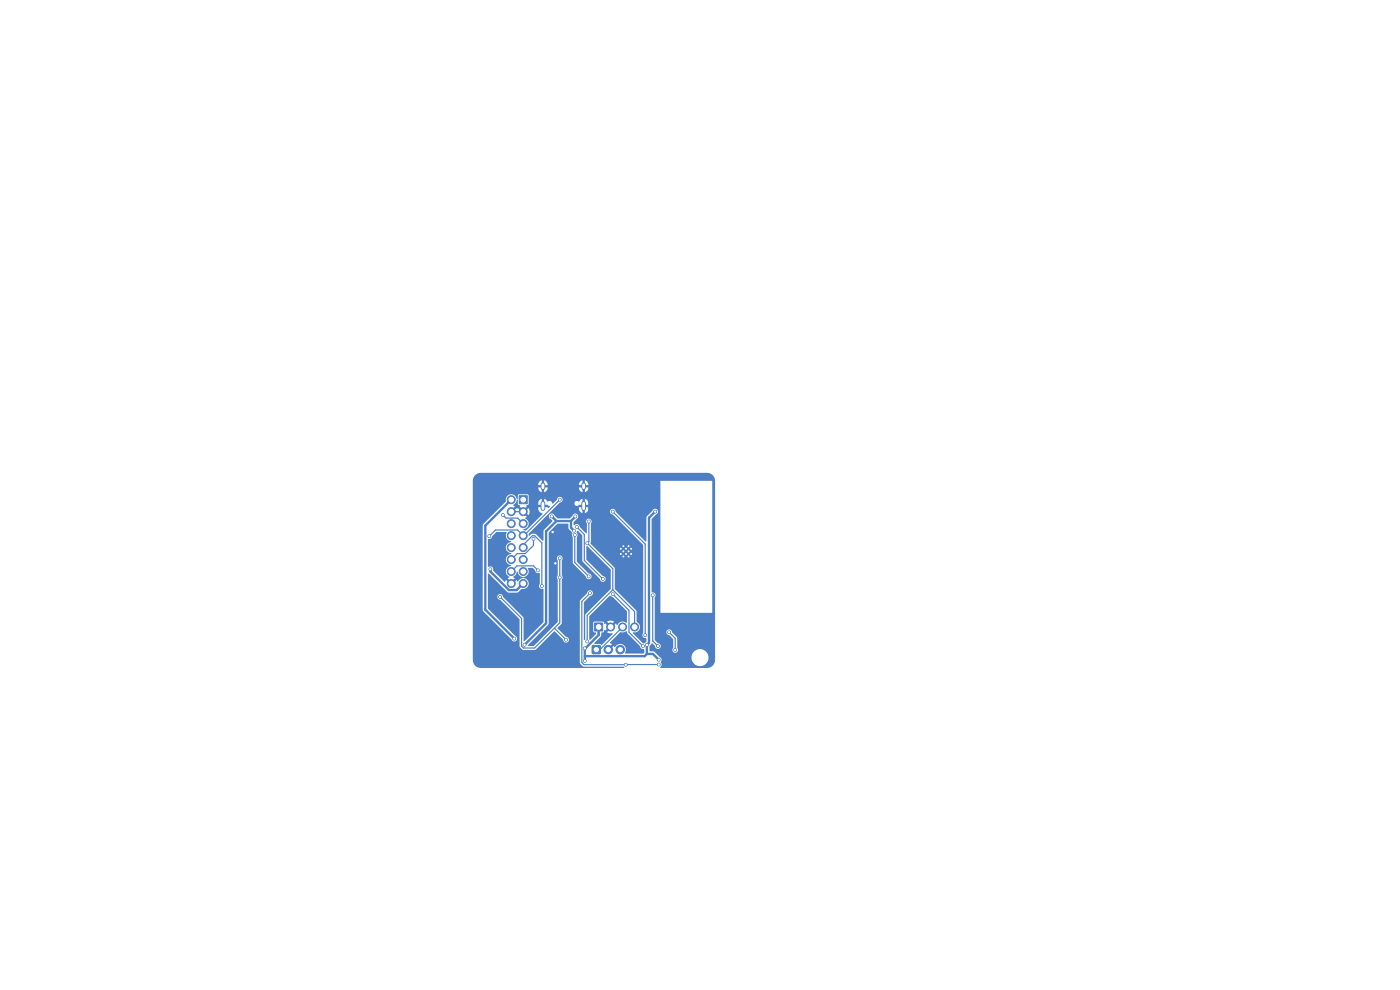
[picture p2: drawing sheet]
<svg xmlns="http://www.w3.org/2000/svg" width="297mm" height="210mm" viewBox="0 0 297 210" stroke-linecap="round" stroke-linejoin="round" font-family="sans-serif">
<g fill="#4d7fc4" stroke="#4d7fc4" stroke-width=".21">
<path d="M125.7 137h1.6v1.6h-1.6z"/>
<path d="M126.2 132.2h1.6v1.7h-1.6z"/>
<path d="M110.1 105.2h1.7v1.7h-1.7z"/>
<circle cx="129" cy="137.8" r=".9"/>
<circle cx="131.6" cy="137.8" r=".9"/>
<circle cx="133.3" cy="115.9" r=".3"/>
<circle cx="132.2" cy="115.9" r=".3"/>
<circle cx="133.9" cy="116.4" r=".3"/>
<circle cx="132.8" cy="116.4" r=".3"/>
<circle cx="131.7" cy="116.4" r=".3"/>
<circle cx="133.4" cy="117" r=".3"/>
<circle cx="132.2" cy="117" r=".3"/>
<circle cx="133.9" cy="117.5" r=".3"/>
<circle cx="132.8" cy="117.5" r=".3"/>
<circle cx="131.7" cy="117.5" r=".3"/>
<circle cx="133.4" cy="118.1" r=".3"/>
<circle cx="132.2" cy="118.1" r=".3"/>
<circle cx="129.5" cy="133" r=".85"/>
<circle cx="132.1" cy="133" r=".85"/>
<circle cx="134.6" cy="133" r=".85"/>
<circle cx="108.5" cy="106" r=".85"/>
<circle cx="111" cy="108.5" r=".85"/>
<circle cx="108.5" cy="108.5" r=".85"/>
<circle cx="111" cy="111.1" r=".85"/>
<circle cx="108.5" cy="111.1" r=".85"/>
<circle cx="111" cy="113.6" r=".85"/>
<circle cx="108.5" cy="113.6" r=".85"/>
<circle cx="111" cy="116.2" r=".85"/>
<circle cx="108.5" cy="116.2" r=".85"/>
<circle cx="111" cy="118.7" r=".85"/>
<circle cx="108.5" cy="118.7" r=".85"/>
<circle cx="111" cy="121.2" r=".85"/>
<circle cx="108.5" cy="121.2" r=".85"/>
<circle cx="111" cy="123.8" r=".85"/>
<circle cx="108.5" cy="123.8" r=".85"/>
<circle cx="137.2" cy="136.8" r=".3"/>
<circle cx="124.1" cy="137.5" r=".3"/>
<circle cx="139" cy="108.5" r=".3"/>
<circle cx="139.8" cy="139.9" r=".3"/>
<circle cx="124.1" cy="140.2" r=".3"/>
<circle cx="104" cy="120.8" r=".3"/>
<circle cx="118.8" cy="122.5" r=".3"/>
<circle cx="118.8" cy="118.4" r=".3"/>
<circle cx="120.1" cy="135.7" r=".3"/>
<circle cx="106.1" cy="126.6" r=".3"/>
<circle cx="106.7" cy="109.2" r=".3"/>
<circle cx="118.8" cy="106" r=".3"/>
<circle cx="103.8" cy="113.7" r=".3"/>
<circle cx="113.2" cy="114.3" r=".3"/>
<circle cx="143.2" cy="137.9" r=".3"/>
<circle cx="136.9" cy="134.7" r=".3"/>
<circle cx="142" cy="134.1" r=".3"/>
<circle cx="130" cy="108.5" r=".3"/>
<circle cx="124.6" cy="115.2" r=".3"/>
<circle cx="124.9" cy="110.6" r=".3"/>
<circle cx="124.6" cy="136.1" r=".3"/>
<circle cx="117.8" cy="119.5" r=".3"/>
<circle cx="117.2" cy="112.9" r=".3"/>
<circle cx="115" cy="124.3" r=".3"/>
<circle cx="132.8" cy="141" r=".3"/>
<circle cx="125.2" cy="125.8" r=".3"/>
<circle cx="139.8" cy="141" r=".3"/>
<circle cx="130" cy="126" r=".3"/>
<circle cx="136.4" cy="137.1" r=".3"/>
<circle cx="127.9" cy="122.8" r=".3"/>
<circle cx="122.4" cy="111.8" r=".3"/>
<circle cx="121.9" cy="113.5" r=".3"/>
<circle cx="124.9" cy="122.3" r=".3"/>
<circle cx="138.5" cy="126.3" r=".3"/>
<circle cx="139.6" cy="137.1" r=".3"/>
<circle cx="114.1" cy="121" r=".3"/>
<circle cx="117.1" cy="109.5" r=".3"/>
<circle cx="122" cy="109.5" r=".3"/>
<circle cx="111.3" cy="136.8" r=".3"/>
<circle cx="121.8" cy="112.6" r=".3"/>
<circle cx="109.1" cy="135.5" r=".3"/>
</g>
<path d="M115.2 102.9v.6M115.2 106.8v1.1M123.8 102.9v.6M123.8 106.8v1.1" fill="none" stroke="#4d7fc4" stroke-width="1"/>
<path d="M108.5 106l-5.5 5.5v17.8l6.1 6.2M117 109.5l1 1M118 110.5h3.1M118 110.5l-2.2 2.2v19.5l-4.5 4.6M121.1 110.5v1.4l.7 .7M122 109.5l-.9 1M139 108.5l-1.3 1.3v26.6l-.5 .4v1.9M104 120.8v.4l4 4h1.6l1.4-1.4M127 133v1.7l-2.9 2.8v2.7M137.2 138.7l-.4 .5h-12.7M137.2 138.7h1.3l1.2 1.2" fill="none" stroke="#4d7fc4" stroke-width=".5"/>
<g fill="none" stroke="#4d7fc4" stroke-width=".25">
<path d="M106.7 109.2l.6 .7h2.5l1.2 1.2M108.5 108.5h2.5M111 116.2v-.6l1.9-1.9h.5l1.5 1.5v9.1M113.2 114.3v1.4l-1.8 1.7h-1.7l-1.2 1.3M115.2 103.2v4.1M117.2 112.9v6l.6 .6M118.7 118.4v13.7l-5.3 5.4h-2.3l-.4-.5v-5.8l-4.6-4.6M118.8 106l-7.7 7.6-1.3-1.2h-4.7l-1.3 1.3M121.9 113.5v5.8l3 3M122.4 111.8l1.6 1.6v5.5l3.9 3.9M123.8 104.3l1.1 1.1v4.3l6.8 6.7v1.1M123.8 103.2v4.1"/>
<path d="M124.9 110.6v4.3l-.3 .3 5.4 5.4v4.5M130 108.5l6.9 6.9v19.3M131.7 117h.5v1.1M132.2 117.5h.6M133.3 115.9v2.2M133.3 117.5h.6M114.1 121l-.9-1h-3.5l-1.2 1.2M117.6 133.3l2.5 2.4M125.2 125.8l-1.8 1.8v12.9l.5 .5h15.9M130 125.1l-5.4 5.4v5.6M130 125.1l4.6 4.6v3.3M130 126l3.4 3.5v4.6l3 3"/>
<path d="M132.1 133l-4.8 4.8h-.8M138.5 126.3v9.6l1.1 1.2M142 134.1l1.2 1.3v2.5"/>
</g>
<g fill="#4d7fc4">
<path d="M100.7 100.9l.6-.4 .7-.2h48a1.7 1.7 0 0 1 1.7 1.7v38a1.7 1.7 0 0 1-1.7 1.7h-9.8l-.1-.2a.91 .91 0 0 0 .1-1.1 .61 .61 0 0 0-.2-1h6.7v.2a1.8 1.8 0 0 0 2.7 1.4 1.8 1.8 0 0 0 0-3 1.8 1.8 0 0 0-2.7 1.4h-6.7l-1.1-1.1-1.1-.2v-1l.4-.6 .7 .5a.63 .63 0 0 0 .7 .7 .63 .63 0 0 0 .6-.7 .63 .63 0 0 0-.7-.6l-.6-.7v-1.7h2.5l.1 .5 .5 .3 .8 .8v1.8a.62 .62 0 0 0 0 .9 .62 .62 0 0 0 .9 0 .62 .62 0 0 0 0-.9l-.1-2.2-1-1.2a.61 .61 0 0 0-.6-.5 .61 .61 0 0 0-.6 .5h-2.5v-4h12.2v-28h-11v28h-1.2v-3.3a.65 .65 0 0 0 .1-.8 .65 .65 0 0 0-.7-.3l-.1-15.5 1-1a.6 .6 0 0 0 .2-1 .6 .6 0 0 0-1 .2l-1.3 1.5v5l-.1 .1-6.4-6.3a.62 .62 0 0 0-.6-.7 .62 .62 0 0 0-.6 .7 .62 .62 0 0 0 .6 .6l6.4 6.4 .1 18.7a.67 .67 0 0 0-.1 .8 .67 .67 0 0 0 .7 .3v.7l-.4 .4h-.3l-2.2-2.3a1.25 1.25 0 0 0 1.5-.8 1.25 1.25 0 0 0-.7-1.6v-2.3l-4.6-4.6-.1-4.5-5.1-5.1 .2-4.2a.62 .62 0 0 0 0-.9 .62 .62 0 0 0-.9 0 .62 .62 0 0 0 0 .9l-.1 2-1.4-1.4a.68 .68 0 0 0-.5-.5 .68 .68 0 0 0-.7 .2l-.1-.7 .7-.6a.61 .61 0 0 0 0-1.1 .61 .61 0 0 0-1 .4l-.5 .6h-2.6l-.8-.8a.61 .61 0 0 0-.9 0 .61 .61 0 0 0 .2 .9l.4 .5-1.9 1.9-.1 2.2-1.6-1.4-.7-.1-.7 .4-.1-.4 6.5-6.5h3.3a.53 .53 0 0 0 .3 .6 .53 .53 0 0 0 .6-.2h.7v.5h-.7a1.05 1.05 0 0 0 .8 1.2v-.8l.2 .2 .3-.2v.8l.5-.3 .2-.9h-.7v-.5h.7a1.05 1.05 0 0 0-.7-1.3v.8l-.2-.1-.3 .1v-.8l-.9 .6a.53 .53 0 0 0-.8 .3h-3.3l.1-.1a.62 .62 0 0 0 .7-.6 .62 .62 0 0 0-.7-.6 .62 .62 0 0 0-.6 .6l-.8 .8a.81 .81 0 0 0-1.2-.4l-.7-.6v.8l-.2-.1-.3 .1v-.8a1.05 1.05 0 0 0-.7 1.3h.7v.5h-.7v.4a1.22 1.22 0 0 0 .9 1l-3.5 3.5h-.5l-.1-.2a1.26 1.26 0 0 0 1.1-1 1.26 1.26 0 0 0-.7-1.4l.4-.2-.7-.7 .4-.3 .7 .5a1.34 1.34 0 0 0-.1-1.4l-.6 .6-.4-.3 .7-.7-.1-.2 .4-.3 .1-1.8-.2-.2h-2l-.2 .9-.1 .2a1.22 1.22 0 0 0-1.4-1.1 1.22 1.22 0 0 0-1 1.5l-4.9 5v18l.1 .3 6 6a.61 .61 0 0 0 1 .2 .61 .61 0 0 0-.2-1l-5.8-5.8v-7.4h.2l4 4h2l.9-.8a1.22 1.22 0 0 0 1.5-.9 1.22 1.22 0 0 0-1.1-1.5v-.1a1.26 1.26 0 0 0 1-1.9h1l.5 .5a.72 .72 0 0 0 1 .6v2.3a.66 .66 0 0 0 0 .8 .66 .66 0 0 0 .8 .2v7.1l-4.1 4-.1-.1-.1-4.9-4.3-4.4a.62 .62 0 0 0-.7-.6 .62 .62 0 0 0-.5 .7 .62 .62 0 0 0 .6 .6l4.1 4.1v5.7l.6 .7 2.8 .1 4-4 1.8 1.8a.62 .62 0 0 0 .7 .6 .62 .62 0 0 0 .6-.6 .62 .62 0 0 0-.6-.6l-1.8-1.8 .9-1.1v-9.2l.2-.4-.2-.6v-3.2a.61 .61 0 0 0-.1-.8 .61 .61 0 0 0-.8 0 .61 .61 0 0 0 0 .9v3.1l-.2 .4 .2 .6v9l-5 5h-1.3v-.2l4.4-4.5v-19.3l1.9-1.9 2.3 .1v.9l.8 1 .1 6.4 2.8 2.7a.62 .62 0 0 0 .6 .7 .62 .62 0 0 0 .6-.6 .62 .62 0 0 0-.6-.7l-2.5-2.5v-5.2a.8 .8 0 0 0-.1-1l.3-.3 .9 1 .1 5.5 3.7 3.7a.62 .62 0 0 0 .7 .6 .62 .62 0 0 0 .5-.7 .62 .62 0 0 0-.6-.5l-3.5-3.5 .1-2.9 5 5 .1 4.1-5.4 5.5-.1 5.2-.1 .2-.1-.1v-7.9l1.3-1.4a.62 .62 0 0 0 .6-.6 .62 .62 0 0 0-.7-.6 .62 .62 0 0 0-.6 .7l-1.5 1.6v13.2l.8 .7h8.5l.1 .3h-30.4a1.7 1.7 0 0 1-1.7-1.7v-37.2h13.9v.1h.7v.5h-.7a.99 .99 0 0 0 .7 1v-.8l.2 .2 .3-.2v.8l.6-.3 .2-.7h-.7v-.5h.7v-.1h6.6v.1h.7v.5h-.7a.99 .99 0 0 0 .8 1v-.8l.2 .2 .3-.2v.8l.5-.3 .2-.7h-.7v-.5h.7a.99 .99 0 0 0-.7-1v.8l-.2-.1-.3 .1v-.8l-.6 .3-.2 .6h-6.6l-.2-.6-.6-.3v.8l-.2-.1-.3 .1v-.8l-.5 .3-.2 .6h-13.9l.1-1.3z"/>
<path d="M129.4 136.3l2.2-2.2h.7l.6-.2 .2 .5 2.7 2.7a.86 .86 0 0 0 .9 .7v.6l-.2 .2h-3.9a1.48 1.48 0 0 0-.6-1.9 1.66 1.66 0 0 0-1.6 .6l-.2-.3-.7 .7-.4-.3 .7-.8-.4-.2z"/>
<path d="M127.6 134.2h.1a.45 .45 0 0 0 .5-.5l.2 .1 .7-.7 .3 .4-.6 .6 .4 .2h.7l.1 .2-2.3 2.3-.4-.2h-1.2v-.2l1.3-1.4z"/>
<path d="M129.3 126.4l.7 .3 3 2.9-.1 2.5a1.34 1.34 0 0 0-2 .5l-.2-.4-.7 .7-.3-.4 .6-.6a1.33 1.33 0 0 0-1.5 0l.6 .6-.3 .4-.7-.7-.2 .1-.3-.4-1.8-.1-.2 .2v1.9l.1 .2 .4 .1v.2l-1.2 1.3h-.1l-.1-5z"/>
<path d="M103.5 114.4l.2-.1a.64 .64 0 0 0 .7-.6l.9-.8h2.1a1.34 1.34 0 0 0 .6 1.8l.4 .2a1.24 1.24 0 0 0-1.1 1.3 1.24 1.24 0 0 0 1.2 1.2l-.1 .1a1.24 1.24 0 0 0-1.1 1.2 1.24 1.24 0 0 0 1.2 1.2l-.1 .1a1.26 1.26 0 0 0-1.1 1.1 1.26 1.26 0 0 0 .8 1.3l-.4 .3 .6 .6-.3 .4-.7-.7-.3 .4-2.4-2.4a.67 .67 0 0 0-.2-.8 .67 .67 0 0 0-.8 0z"/>
<path d="M109.6 121.3h.2a1.55 1.55 0 0 0 1.2 1.2v.1a1.31 1.31 0 0 0-1.1 .8l-.3-.4-.7 .7-.3-.4 .6-.6-.3-.4 .5-.5z"/>
<path d="M109.6 106.1h.2l.1 .9 .4 .2-.1 .2 .7 .7-.4 .3-.6-.6-.2 .1-.1-.1-.7 .6-.3-.3 .6-.7-.3-.3 .4-.4z"/>
<path d="M115.5 107.1h.7l.5 .4-.4 .3-.1-.2h-.7z"/>
</g>
<g fill="#fff" stroke="#fff" stroke-width=".21">
<circle cx="137.2" cy="136.8" r=".15"/>
<circle cx="124.1" cy="137.5" r=".15"/>
<circle cx="139" cy="108.5" r=".15"/>
<circle cx="139.7" cy="139.9" r=".15"/>
<circle cx="124.1" cy="140.2" r=".15"/>
<circle cx="104" cy="120.7" r=".15"/>
<circle cx="118.7" cy="122.5" r=".15"/>
<circle cx="118.7" cy="118.4" r=".15"/>
<circle cx="120.1" cy="135.7" r=".15"/>
<circle cx="106.1" cy="126.6" r=".15"/>
<circle cx="106.7" cy="109.2" r=".15"/>
<circle cx="118.8" cy="106" r=".15"/>
<circle cx="103.8" cy="113.7" r=".15"/>
<circle cx="113.2" cy="114.3" r=".15"/>
<circle cx="143.2" cy="137.9" r=".15"/>
<circle cx="136.9" cy="134.7" r=".15"/>
<circle cx="142" cy="134.1" r=".15"/>
<circle cx="130" cy="108.5" r=".15"/>
<circle cx="124.6" cy="115.2" r=".15"/>
<circle cx="124.9" cy="110.6" r=".15"/>
<circle cx="124.6" cy="136.1" r=".15"/>
<circle cx="117.8" cy="119.5" r=".15"/>
<circle cx="117.2" cy="112.9" r=".15"/>
<circle cx="115" cy="124.3" r=".15"/>
<circle cx="132.8" cy="141" r=".15"/>
<circle cx="125.2" cy="125.8" r=".15"/>
<circle cx="139.8" cy="141" r=".15"/>
<circle cx="130" cy="126" r=".15"/>
<circle cx="136.4" cy="137.1" r=".15"/>
<circle cx="127.9" cy="122.8" r=".15"/>
<circle cx="122.4" cy="111.8" r=".15"/>
<circle cx="121.9" cy="113.5" r=".15"/>
<circle cx="124.9" cy="122.3" r=".15"/>
<circle cx="138.5" cy="126.3" r=".15"/>
<circle cx="139.6" cy="137.1" r=".15"/>
<circle cx="114.1" cy="121" r=".15"/>
<circle cx="117" cy="109.5" r=".15"/>
<circle cx="122" cy="109.5" r=".15"/>
<circle cx="111.3" cy="136.8" r=".15"/>
<circle cx="121.8" cy="112.6" r=".15"/>
<circle cx="109.1" cy="135.5" r=".15"/>
<circle cx="126.5" cy="137.8" r=".45"/>
<circle cx="129" cy="137.8" r=".45"/>
<circle cx="131.6" cy="137.8" r=".45"/>
<circle cx="122.4" cy="106.8" r=".32"/>
<circle cx="116.6" cy="106.8" r=".32"/>
<circle cx="133.3" cy="115.9" r=".1"/>
<circle cx="132.3" cy="115.9" r=".1"/>
<circle cx="133.9" cy="116.4" r=".1"/>
<circle cx="132.8" cy="116.4" r=".1"/>
<circle cx="131.7" cy="116.4" r=".1"/>
<circle cx="133.3" cy="117" r=".1"/>
<circle cx="132.3" cy="117" r=".1"/>
<circle cx="133.9" cy="117.5" r=".1"/>
<circle cx="132.8" cy="117.5" r=".1"/>
<circle cx="131.7" cy="117.5" r=".1"/>
<circle cx="133.3" cy="118.1" r=".1"/>
<circle cx="132.3" cy="118.1" r=".1"/>
<circle cx="148.5" cy="139.5" r="1.6"/>
<circle cx="127" cy="133" r=".5"/>
<circle cx="129.5" cy="133" r=".5"/>
<circle cx="132.1" cy="133" r=".5"/>
<circle cx="134.6" cy="133" r=".5"/>
<circle cx="111" cy="106" r=".5"/>
<circle cx="108.5" cy="106" r=".5"/>
<circle cx="111" cy="108.5" r=".5"/>
<circle cx="108.5" cy="108.5" r=".5"/>
<circle cx="111" cy="111.1" r=".5"/>
<circle cx="108.5" cy="111.1" r=".5"/>
<circle cx="111" cy="113.6" r=".5"/>
<circle cx="108.5" cy="113.6" r=".5"/>
<circle cx="111" cy="116.2" r=".5"/>
<circle cx="108.5" cy="116.2" r=".5"/>
<circle cx="111" cy="118.7" r=".5"/>
<circle cx="108.5" cy="118.7" r=".5"/>
<circle cx="111" cy="121.2" r=".5"/>
<circle cx="108.5" cy="121.2" r=".5"/>
<circle cx="111" cy="123.8" r=".5"/>
<circle cx="108.5" cy="123.8" r=".5"/>
</g>
<path d="M115.2 102.9v.6M115.2 106.8v1.1M123.8 102.9v.6M123.8 106.8v1.1" fill="none" stroke="#fff" stroke-width=".6"/>
</svg>
